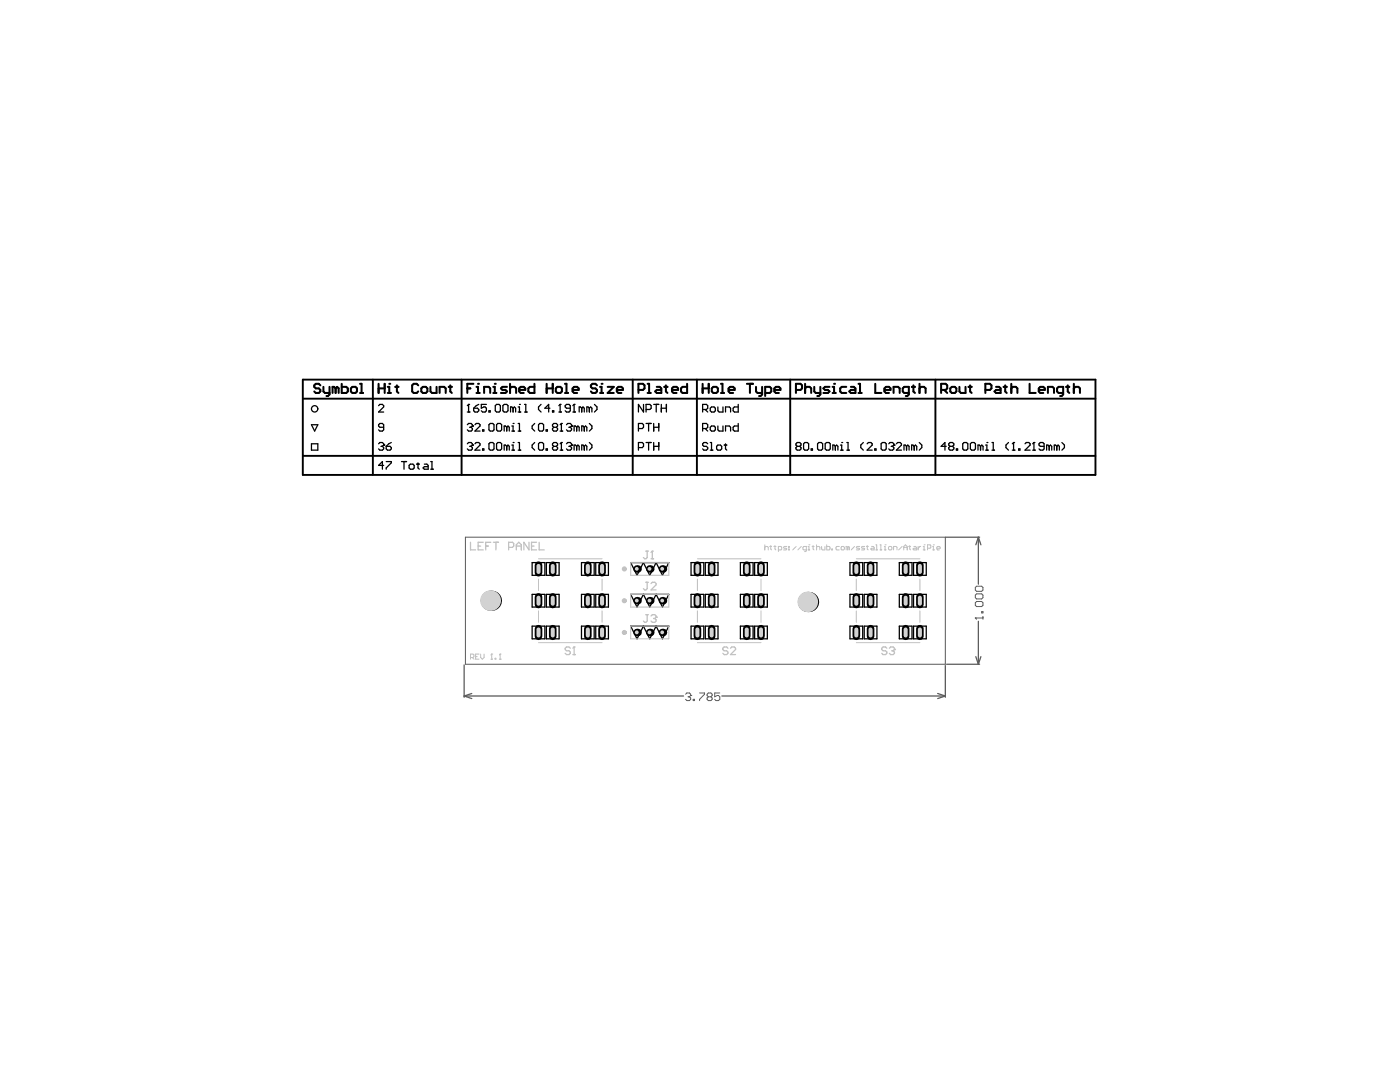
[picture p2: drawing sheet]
<svg xmlns="http://www.w3.org/2000/svg" width="279mm" height="216mm" viewBox="0 0 279 216" stroke-linecap="round" stroke-linejoin="round" font-family="sans-serif">
<g fill="none" stroke="#000" stroke-width=".25">
<path d="M62.2 88.6h1.2v1.2h-1.2zM62.2 84.8h1.2l-.6 1.2zM75.6 88.6l.2-.3h.5l.3 .3v.2M75.6 80.9l.2-.2h.5l.3 .2v.3l-1 1h1M76.1 89.1h.2M76.3 89.1l.3 .2v.3l-.3 .2h-.5l-.2-.2M76.6 88.8h.1M76.6 85.3h-.8l-.2-.3v-.2l.2-.3h.5l.3 .3v1l-.3 .2h-.5l-.2-.2M76.6 88.8l-.3 .3M76.6 92.9h-1l.7-.8v1.5M77.1 89.1h.7l.3 .2v.3l-.3 .2h-.5l-.2-.2zM77.1 92.1h1v.3l-1 1v.2"/>
<path d="M78.1 88.3l-.5 .3-.5 .5M80.1 92.1h1M80.6 92.1v1.5M81.6 92.9l.3-.3h.5l.3 .3v.5l-.3 .2h-.5l-.3-.2zM83.2 92.6h.5M83.4 92.4v1l.3 .2M84.7 92.6h.5l.2 .3v.7h-.7l-.3-.2 .3-.3h.7M86 92.1h.2v1.5M86 93.6h.5M93.3 88.6l.2-.3h.5l.3 .3v.2M93.3 84.8l.2-.3h.5l.3 .3v.2M93.3 82.2h.5"/>
<path d="M93.5 80.7h.1M93.5 80.7v1.5M93.5 80.7l-.2 .2M93.8 89.1h.2M93.8 85.3h.2M94 89.1l.3 .2v.3l-.3 .2h-.5l-.2-.2M94 85.3l.3 .2v.3l-.3 .2h-.5l-.2-.2M94.3 88.8h.1M94.3 85h.1M94.3 88.8l-.3 .3M94.3 85l-.3 .3M94.5 81.5h.8l.2 .2v.3l-.2 .2h-.5l-.3-.2z"/>
<path d="M94.8 88.6l.2-.3h.5l.3 .3v.2l-1 1h1M94.8 84.8l.2-.3h.5l.3 .3v.2l-1 1h1M95.5 80.7l-.5 .2-.5 .6M96.3 89.6h.3v.2h-.3zM96.3 85.8h.3v.2h-.3zM97.1 80.7h-1v.8l.5-.3h.2l.3 .3v.5l-.3 .2h-.5l-.2-.2M97.6 88.6l.2-.3h.5l.3 .3v1l-.3 .2h-.5l-.2-.2zM97.6 84.8l.2-.3h.5l.3 .3v1l-.3 .2h-.5l-.2-.2zM97.6 82h.2v.2h-.2zM98.8 80.9l.3-.2h.5l.3 .2v1.1l-.3 .2h-.5l-.3-.2zM99.1 88.6l.3-.3h.5l.2 .3v1l-.2 .2h-.5l-.3-.2zM99.1 84.8l.3-.3h.5l.2 .3v1l-.2 .2h-.5l-.3-.2z"/>
<path d="M100.4 80.9l.2-.2h.5l.3 .2v1.1l-.3 .2h-.5l-.2-.2zM101.1 85.3l-.2-.3h-.3v1M101.1 89.1l-.2-.3h-.3v1M101.1 85.3v.7M101.1 89.1v.7M101.1 89.1l.3-.3 .2 .3v.7M101.1 85.3l.3-.3 .2 .3v.7M102.1 89.8h.6M102.1 86h.6M102.1 88.8h.3v1M102.1 85h.3v1M102.4 88.3h.1"/>
<path d="M102.4 84.5h.1M102.4 81.5l.3-.3 .2 .3v.7M102.4 81.5v.7M102.4 81.5l-.3-.3h-.2v1M103.4 89.8h.5M103.4 88.3h.3v1.5M103.4 84.5h.3v1.5M103.4 82.2h.5M103.4 86h.5M103.4 81.2h.3v1M103.7 80.7h.1M104.7 82.2h.5"/>
<path d="M104.7 80.7h.2v1.5M106.7 84.5l-.5 .5v.5l.5 .5M106.7 88.3l-.5 .5v.5l.5 .5M107.5 88.6l.2-.3h.5l.3 .3v1l-.3 .2h-.5l-.2-.2zM107.5 84.8l.2-.3h.5l.3 .3v1l-.3 .2h-.5l-.2-.2zM108 80.7l-.5 .5v.5l.5 .5M109 89.6h.2v.2h-.2zM109 85.8h.2v.2h-.2zM109.8 81.5h-1.1l.8-.8v1.5M110.3 82h.2v.2h-.2zM110.5 89.1l-.2 .2v.3l.2 .2h.5l.3-.2v-.3l-.3-.2M110.5 89.1l-.2-.3v-.2l.2-.3h.5l.3 .3v.2l-.3 .3"/>
<path d="M110.5 89.1h.5M110.5 85.3l-.2-.3v-.2l.2-.3h.5l.3 .3v.2l-.3 .3M110.5 85.3h.5M110.5 85.3l-.2 .2v.3l.2 .2h.5l.3-.2v-.3l-.3-.2M111.5 82.2h.5M111.8 80.7h.1M111.8 89.8h.5M111.8 86h.5M111.8 80.7v1.5M111.8 80.7l-.3 .2M112 88.3h.1M112 84.5h.1"/>
<path d="M112 84.5v1.5M112 88.3v1.5M112 88.3l-.2 .3M112 84.5l-.2 .3M113.1 88.6l.2-.3h.5l.3 .3v.2M113.1 84.8l.2-.3h.5l.3 .3v.2M113.6 89.1h.2M113.6 85.3h.2M113.8 89.1l.3 .2v.3l-.3 .2h-.5l-.2-.2M113.8 81.5h-.7l-.3-.3v-.3l.3-.2h.5l.2 .2v1.1l-.2 .2h-.5l-.3-.2M113.8 85.3l.3 .2v.3l-.3 .2h-.5l-.2-.2M114.1 88.8h.1"/>
<path d="M114.1 85h.1M114.1 88.8l-.3 .3M114.1 85l-.3 .3M114.3 82.2h.5M114.6 80.7h.1M114.6 80.7v1.5M114.6 80.7l-.3 .2M115.1 89.1l-.3-.3h-.2v1M115.1 85.3l.2-.3 .3 .3v.7M115.1 85.3l-.3-.3h-.2v1M115.1 85.3v.7M115.1 89.1v.7"/>
<path d="M115.1 89.1l.2-.3 .3 .3v.7M116.1 81.5l-.3-.3h-.2v1M116.1 81.5v.7M116.1 81.5l.3-.3 .2 .3v.7M116.6 89.1l-.2-.3h-.3v1M116.6 85.3l-.2-.3h-.3v1M116.6 85.3v.7M116.6 89.1v.7M116.6 89.1l.3-.3 .2 .3v.7M116.6 85.3l.3-.3 .2 .3v.7M117.6 84.5l.5 .5v.5l-.5 .5M117.6 81.5l-.2-.3h-.3v1"/>
<path d="M117.6 88.3l.5 .5v.5l-.5 .5M117.6 81.5l.3-.3 .2 .3v.7M117.6 81.5v.7M118.6 80.7l.5 .5v.5l-.5 .5M127.4 85.5h.8l.2-.2v-.5l-.2-.3h-.8v1.5M127.4 89.3h.8l.2-.2v-.5l-.2-.3h-.8v1.5M128.4 80.7v1.5l-1-1.5v1.5M128.9 88.3h1M128.9 84.5h1M128.9 81.7h.8l.2-.2v-.6l-.2-.2h-.8v1.5M129.4 84.5v1.5M129.4 88.3v1.5"/>
<path d="M130.5 84.5v1.5M130.5 88.3v1.5M130.5 89.1h1M130.5 85.3h1M130.5 80.7h1M131 80.7v1.5M131.5 84.5v1.5M131.5 88.3v1.5M132 80.7v1.5M132 81.5h1M133 80.7v1.5M140.2 85.5h.8l.2-.2v-.5l-.2-.3h-.8v1.5"/>
<path d="M140.2 81.7h.8l.2-.2v-.6l-.2-.2h-.8v1.5M140.7 85.5l.5 .5M140.7 81.7l.5 .5M141.2 88.6l-.2-.3h-.5l-.3 .3v.2l.3 .3h.5l.2 .2v.3l-.2 .2h-.5l-.3-.2M141.7 89.8h.6M141.7 88.3h.3v1.5M141.7 81.5l.3-.3h.5l.3 .3v.5l-.3 .2h-.5l-.3-.2zM141.7 85.3l.3-.3h.5l.3 .3v.5l-.3 .2h-.5l-.3-.2zM143 89.1l.3-.3h.5l.2 .3v.5l-.2 .2h-.5l-.3-.2zM143.3 81.2v.8l.2 .2h.8v-1M143.3 85v.8l.2 .2h.8v-1M144.5 88.8h.5"/>
<path d="M144.8 82.2v-1h.8l.2 .3v.7M144.8 86v-1h.8l.2 .3v.7M144.8 88.6v1l.2 .2M147.3 80.7v1.5h-.7l-.3-.2v-.5l.3-.3h.7M147.3 84.5v1.5h-.7l-.3-.2v-.5l.3-.3h.7M159.1 89.1l-.3 .2v.3l.3 .2h.5l.3-.2v-.3l-.3-.2M159.1 89.1l-.3-.3v-.2l.3-.3h.5l.3 .3v.2l-.3 .3M159.1 89.1h.5M160.4 88.6l.2-.3h.5l.3 .3v1l-.3 .2h-.5l-.2-.2zM161.9 89.6h.2v.2h-.2zM163.2 88.6l.2-.3h.5l.3 .3v1l-.3 .2h-.5l-.2-.2zM164.7 88.6l.2-.3h.5l.3 .3v1l-.3 .2h-.5l-.2-.2z"/>
<path d="M166.7 89.1l-.2-.3h-.3v1M166.7 89.1v.7M166.7 89.1l.3-.3 .2 .3v.7M167.7 89.8h.5M167.7 88.8h.3v1M168 88.3h.1M169 89.8h.5M169 88.3h.2v1.5M172.3 88.3l-.5 .5v.5l.5 .5M173.1 88.6l.2-.3h.5l.3 .3v.2l-1 1h1M174.6 89.6h.2v.2h-.2zM175.8 88.6l.3-.3h.5l.3 .3v1l-.3 .2h-.5l-.3-.2z"/>
<path d="M177.4 88.6l.2-.3h.5l.3 .3v.2M177.9 89.1h.2M178.1 89.1l.3 .2v.3l-.3 .2h-.5l-.2-.2M178.4 88.8h.1M178.4 88.8l-.3 .3M178.9 88.6l.2-.3h.6l.2 .3v.2l-1 1h1M180.9 89.1l-.2-.3h-.3v1M180.9 89.1v.7M180.9 89.1l.3-.3 .2 .3v.7M182.4 89.1l-.2-.3h-.3v1M182.4 89.1v.7M182.4 89.1l.3-.3 .2 .3v.7"/>
<path d="M183.5 88.3l.5 .5v.5l-.5 .5M188.8 89.1h-1l.8-.8v1.5M189.6 89.1l-.3 .2v.3l.3 .2h.5l.3-.2v-.3l-.3-.2M189.6 89.1l-.3-.3v-.2l.3-.3h.5l.3 .3v.2l-.3 .3M189.6 89.1h.5M190.9 89.6h.2v.2h-.2zM192.1 88.6l.3-.3h.5l.2 .3v1l-.2 .2h-.5l-.3-.2zM193.7 88.6l.2-.3h.5l.3 .3v1l-.3 .2h-.5l-.2-.2zM195.7 89.1l-.3-.3h-.2v1M195.7 89.1v.7M195.7 89.1l.2-.3 .3 .3v.7M196.7 89.8h.5"/>
<path d="M196.7 88.8h.3v1M197 88.3h.1M198 89.8h.5M198 88.3h.2v1.5M201.3 88.3l-.5 .5v.5l.5 .5M202 89.8h.5M202.3 88.3h.1M202.3 88.3v1.5M202.3 88.3l-.3 .3M203.3 89.6h.3v.2h-.3zM204.6 88.6l.2-.3h.5l.3 .3v.2l-1 1h1M206.1 89.8h.5"/>
<path d="M206.3 88.3h.1M206.3 88.3v1.5M206.3 88.3l-.2 .3M208.4 89.1h-.8l-.2-.3v-.2l.2-.3h.5l.3 .3v1l-.3 .2h-.5l-.2-.2M209.4 89.1l-.3-.3h-.2v1M209.4 89.1v.7M209.4 89.1l.2-.3 .3 .3v.7M210.9 89.1l-.2-.3h-.3v1M210.9 89.1v.7M210.9 89.1l.3-.3 .2 .3v.7M211.9 88.3l.5 .5v.5l-.5 .5M106.2 112.3h2.5v2.5h-2.5z"/>
<path d="M106.2 118.6h2.5v2.5h-2.5zM109 112.3h2.6v2.5h-2.6zM109 118.6h2.6v2.5h-2.6zM116 112.3h2.6v2.5h-2.6zM116 118.6h2.6v2.5h-2.6zM118.9 112.3h2.5v2.5h-2.5zM118.9 118.6h2.5v2.5h-2.5zM125.9 118.6h7.6l-1.3 2.5-1.3-2.5-1.2 2.5-1.3-2.5-1.3 2.5zM125.9 112.3h7.6l-1.3 2.5-1.3-2.5-1.2 2.5-1.3-2.5-1.3 2.5zM137.9 112.3h2.6v2.5h-2.6zM137.9 118.6h2.6v2.5h-2.6zM140.8 112.3h2.5v2.5h-2.5z"/>
<path d="M140.8 118.6h2.5v2.5h-2.5zM147.8 112.3h2.5v2.5h-2.5zM147.8 118.6h2.5v2.5h-2.5zM150.6 112.3h2.5v2.5h-2.5zM150.6 118.6h2.5v2.5h-2.5zM169.6 112.3h2.6v2.5h-2.6zM169.6 118.6h2.6v2.5h-2.6zM172.5 112.3h2.5v2.5h-2.5zM172.5 118.6h2.5v2.5h-2.5zM179.5 112.3h2.5v2.5h-2.5zM179.5 118.6h2.5v2.5h-2.5zM182.3 112.3h2.6v2.5h-2.6z"/>
<path d="M182.3 118.6h2.6v2.5h-2.6zM106.2 124.9h2.5v2.6h-2.5zM109 124.9h2.6v2.6h-2.6zM116 124.9h2.6v2.6h-2.6zM118.9 124.9h2.5v2.6h-2.5zM125.9 124.9h7.6l-1.3 2.6-1.3-2.6-1.2 2.6-1.3-2.6-1.3 2.6zM137.9 124.9h2.6v2.6h-2.6zM140.8 124.9h2.5v2.6h-2.5zM147.8 124.9h2.5v2.6h-2.5zM150.6 124.9h2.5v2.6h-2.5zM169.6 124.9h2.6v2.6h-2.6zM172.5 124.9h2.5v2.6h-2.5z"/>
<path d="M179.5 124.9h2.5v2.6h-2.5zM182.3 124.9h2.6v2.6h-2.6z"/>
<circle cx="62.8" cy="81.6" r=".63"/>
<circle cx="98" cy="119.9" r="1.27"/>
<circle cx="161.3" cy="120.1" r="1.27"/>
</g>
<path d="M60.4 75.8h158.2v19h-158.2zM60.4 79.6h158.2M74.4 75.8v19M92.1 75.8v19M126.3 75.8v19M139.1 75.8v19M157.7 75.8v19M186.7 75.8v19M60.4 91h158.2" fill="none" stroke="#000" stroke-width=".38"/>
<g fill="none" stroke="#000" stroke-width=".41">
<path d="M63.9 76.9l-.3-.3h-.6l-.3 .3v.3l.3 .3h.6l.3 .3v.3l-.3 .3h-.6l-.3-.3M64.5 77.2v.9l.3 .3h1M65.8 77.2v1.5l-.3 .3h-.3M67 77.5l.3-.3 .3 .3v.9M67 77.5l-.3-.3h-.3v1.2M67 77.5v.9M68.2 76.6v1.8h.9l.3-.3v-.6l-.3-.3h-.9M70 77.5l.3-.3h.6l.3 .3v.6l-.3 .3h-.6l-.3-.3zM71.9 76.6h.3v1.8M71.9 78.4h.6M75.6 77.5h1.2M75.6 76.6v1.8"/>
<path d="M76.8 76.6v1.8M77.4 78.4h.6M77.4 77.2h.3v1.2M78.9 77.2h.6M79.2 76.9v1.2l.3 .3M83.5 76.9l-.3-.3h-.6l-.3 .3v1.2l.3 .3h.6l.3-.3M84.1 77.5l.3-.3h.6l.3 .3v.6l-.3 .3h-.6l-.3-.3zM85.9 77.2v.9l.3 .3h.9v-1.2M87.7 78.4v-1.2h.9l.4 .3v.9M89.6 77.2h.6M89.9 76.9v1.2l.3 .3M93.3 77.5h.6"/>
<path d="M94.5 76.6h-1.2v1.8M95.1 78.4h.6M95.1 77.2h.3v1.2M96.6 78.4v-1.2h.9l.3 .3v.9M98.4 78.4h.6M98.4 77.2h.3v1.2M101.2 77.2h-.9l-.3 .3 .3 .3h.6l.3 .3-.3 .3h-.9M101.8 77.5l.3-.3h.6l.3 .3v.9M101.8 76.6v1.8M103.6 77.8h1.2v-.3l-.3-.3h-.6l-.3 .3v.6l.3 .3h.6M106.7 76.6v1.8h-1l-.3-.3v-.6l.3-.3h1M109.1 77.5h1.2"/>
<path d="M109.1 76.6v1.8M110.3 76.6v1.8M110.9 77.5l.3-.3h.6l.3 .3v.6l-.3 .3h-.6l-.3-.3zM112.7 76.6h.4v1.8M112.7 78.4h.7M114.3 77.8h1.2v-.3l-.3-.3h-.6l-.3 .3v.6l.3 .3h.6M119.1 76.9l-.3-.3h-.6l-.3 .3v.3l.3 .3h.6l.3 .3v.3l-.3 .3h-.6l-.3-.3M119.8 78.4h.6M119.8 77.2h.3v1.2M121.3 77.2h1.2l-1.2 1.2h1.2M123.1 77.8h1.2v-.3l-.3-.3h-.6l-.3 .3v.6l.3 .3h.6M127.4 77.8h.9l.3-.3v-.6l-.3-.3h-.9v1.8"/>
<path d="M129.2 76.6h.3v1.8M129.2 78.4h.6M131.1 77.2h.6l.3 .3v.9h-.9l-.3-.3 .3-.3h.9M132.6 77.2h.6M132.9 76.9v1.2l.3 .3M134.1 77.8h1.2v-.3l-.3-.3h-.6l-.3 .3v.6l.3 .3h.6M137.1 76.6v1.8h-.9l-.3-.3v-.6l.3-.3h.9M140.2 77.5h1.2M140.2 76.6v1.8M141.4 76.6v1.8M142.1 77.5l.3-.3h.6l.3 .3v.6l-.3 .3h-.6l-.3-.3zM143.9 76.6h.3v1.8"/>
<path d="M143.9 78.4h.6M145.4 77.8h1.2v-.3l-.3-.3h-.6l-.3 .3v.6l.3 .3h.6M149.1 76.6h1.2M149.7 76.6v1.8M150.9 77.2v.9l.3 .3h.9M152.1 77.2v1.5l-.3 .3h-.3M152.7 78.4h.9l.3-.3v-.6l-.3-.3h-.9v1.8M154.5 77.8h1.3v-.3l-.4-.3h-.6l-.3 .3v.6l.3 .3h.6M158.8 77.8h1l.3-.3v-.6l-.3-.3h-1v1.8M160.7 77.5l.3-.3h.6l.3 .3v.9M160.7 76.6v1.8M162.5 77.2v.9l.3 .3h.9"/>
<path d="M163.7 77.2v1.5l-.3 .3h-.3M165.5 77.2h-.9l-.3 .3 .3 .3h.6l.3 .3-.3 .3h-.9M166.2 78.4h.6M166.2 77.2h.3v1.2M168.9 77.2h-.9l-.3 .3v.6l.3 .3h.9M169.8 77.2h.6l.3 .3v.9h-.9l-.3-.3 .3-.3h.9M171.3 76.6h.3v1.8M171.3 78.4h.6M174.7 76.6v1.8h1.2M176.5 77.8h1.2v-.3l-.3-.3h-.6l-.3 .3v.6l.3 .3h.6M178.3 78.4v-1.2h.9l.4 .3v.9M181.4 78.4h-.9l-.3-.3v-.6l.3-.3h.9v1.5l-.3 .3h-.3"/>
<path d="M182 77.2h.6M182.3 76.9v1.2l.3 .3M183.5 77.5l.3-.3h.6l.3 .3v.9M183.5 76.6v1.8M187.8 77.8h.9l.3-.3v-.6l-.3-.3h-.9v1.8M188.4 77.8l.6 .6M189.6 77.5l.4-.3h.6l.3 .3v.6l-.3 .3h-.6l-.4-.3zM191.5 77.2v.9l.3 .3h.9v-1.2M193.3 77.2h.6M193.6 76.9v1.2l.3 .3M196.7 77.8h.9l.3-.3v-.6l-.3-.3h-.9v1.8M198.8 77.2h.6l.3 .3v.9h-.9l-.3-.3 .3-.3h.9"/>
<path d="M200.3 77.2h.6M200.6 76.9v1.2l.3 .3M201.8 77.5l.3-.3h.6l.3 .3v.9M201.8 76.6v1.8M205.5 76.6v1.8h1.2M207.3 77.8h1.2v-.3l-.3-.3h-.6l-.3 .3v.6l.3 .3h.6M209.1 78.4v-1.2h.9l.4 .3v.9M212.2 78.4h-.9l-.3-.3v-.6l.3-.3h.9v1.5l-.3 .3h-.3M212.8 77.2h.6M213.1 76.9v1.2l.3 .3M214.3 77.5l.3-.3h.6l.3 .3v.9M214.3 76.6v1.8"/>
</g>
<g fill="#000">
<circle cx="77.7" cy="76.6" r=".2"/>
<circle cx="95.4" cy="76.6" r=".2"/>
<circle cx="98.7" cy="76.6" r=".2"/>
<circle cx="120.1" cy="76.6" r=".2"/>
<circle cx="166.5" cy="76.6" r=".2"/>
<circle cx="127.1" cy="119.9" r=".76"/>
</g>
<g fill="none" stroke="#5a5a5a" stroke-width=".2">
<path d="M92.9 107.2h95.8v25.3h-95.8zM188.7 107.2h.1M194.6 117.2l.3-.2h1l.3 .2v.5l-.3 .3h-1l-.3-.3zM194.6 118.8l.3-.3h1l.3 .3v.5l-.3 .2h-1l-.3-.2zM136.8 138.5l.3-.2h.5l.2 .2v.3M137.3 139h.3M137.6 139l.2 .3v.2l-.2 .3h-.5l-.3-.3M137.8 138.8h.1M137.8 138.8l-.2 .2M138.3 139.5h.3v.3h-.3zM139.6 138.3h1v.2l-1 1v.3M141.4 139l-.3-.2v-.3l.3-.2h.5l.2 .2v.3l-.2 .2"/>
<path d="M141.4 139h.5M141.4 139l-.3 .3v.2l.3 .3h.5l.2-.3v-.2l-.2-.3M143.7 138.3h-1.1v.7l.5-.2h.3l.3 .2v.5l-.3 .3h-.5l-.3-.3M194.6 123.3h.1M194.6 120.3l.3-.3h1l.3 .3v.5l-.3 .2h-1l-.3-.2zM194.6 123.3h1.6M194.6 123.3l.3 .3M195.9 122h.3v.3h-.3zM196.2 123.1v.5"/>
</g>
<g fill="none" stroke="#5a5a5a" stroke-width=".25">
<path d="M188.9 107.2h6.6M195.3 107.2l.5 1.5M195.3 107.2l-.6 1.5M195.3 107.2v9.4M92.6 132.7v6.4M92.6 138.9l1.6 .5M92.6 138.9h43.8M94.2 138.4l-1.6 .5M144.1 138.9h44.6M187.1 138.4l1.6 .5M188.7 132.8v6.3M188.7 138.9l-1.6 .5"/>
<path d="M188.9 132.5h6.6M194.7 131l.6 1.5M195.3 124v8.5M195.8 131l-.5 1.5"/>
</g>
<g fill="none" stroke="#c0c0c0" stroke-width=".2">
<path d="M107.5 115.6v2.2M107.5 111.5h12.7M120.2 115.6v2.2M125.9 112.3h7.6v2.5h-7.6zM125.9 118.6h7.6v2.5h-7.6zM139.2 115.6v2.2M139.2 111.5h12.7M151.9 115.6v2.2M152.6 108.7v1M152.6 109.2l.2-.2h.3l.2 .2v.5M153.6 109h.4M153.8 108.9v.6l.2 .2"/>
<path d="M154.5 109h.3M154.7 108.9v.6l.1 .2M155.3 109.7h.6l.1-.2-.1-.5h-.6v1.1M157 109h-.5l-.1 .2 .6 .3-.1 .2h-.5M157.4 109h.1v.2h-.1zM157.4 109.5h.1v.2h-.1zM158.9 109l-.7 .7M159.9 109l-.7 .7M160.9 109.7h-.5l-.2-.2v-.3l.2-.2h.5v.9l-.3 .2M161.3 109h.1v.7M161.3 109.7h.3M161.4 108.7h.1"/>
<path d="M162.1 109h.3M162.3 108.9v.6l.1 .2M163 109.2l.1-.2h.4l.1 .2v.5M163 108.7v1M164 109v.5l.1 .2h.5v-.7M165 108.7v1h.5l.1-.5-.1-.2h-.5M166 109.5h.2v.2h-.2zM167.5 109h-.5l-.2 .2 .2 .5h.5M168 109h.4l.1 .2-.1 .5h-.4l-.1-.2zM169.2 109.2l-.3-.2v.7M169.2 109.2v.5M169.2 109.2l.2-.2 .1 .2v.5"/>
<path d="M170.5 109l-.6 .7M170.9 115.6v2.2M170.9 111.5h12.7M171.6 109h-.5l-.2 .2 .2 .2h.3l.2 .1-.2 .2h-.5M172.6 109h-.5l-.2 .2 .2 .2h.3l.2 .1-.2 .2h-.5M172.9 109h.4M173.1 108.9v.6l.2 .2M173.9 109h.4l.2 .2v.5h-.6l-.1-.2 .1-.1h.6M174.8 109.7h.3M174.8 108.7h.2v1M175.6 109.7h.4M175.6 108.7h.2v1"/>
<path d="M176.5 109h.1v.7M176.5 109.7h.3M176.6 108.7h.1M177.3 109.2l.2-.2h.3l.2 .2v.3l-.2 .2h-.3l-.2-.2zM178.3 109.7v-.7h.5l.2 .2v.5M180 109l-.7 .7M180.4 109.2h.6M180.4 109.7v-.7l.3-.3 .3 .3v.7M181.4 109h.3M181.6 108.9v.6l.1 .2M182.4 109h.3l.2 .2v.5h-.5l-.2-.2 .2-.1h.5M183.2 109v.7"/>
<path d="M183.6 115.6v2.2M183.7 109l-.5 .4M184.2 109h.2v.7M184.2 109.7h.4M184.4 108.7h.1M185.1 109.4h.5l.2-.2-.2-.5h-.5v1M186.1 109h.2v.7M186.1 109.7h.4M186.3 108.7h.1M187 109.4h.6l-.1-.4h-.4l-.1 .2v.3l.1 .2h.4M93.9 131.2h.5l.2-.2v-.3l-.2-.2h-.5v1M94.2 131.2l.4 .3"/>
<path d="M94.9 131h.3M95.6 130.5h-.7v1h.7M95.9 130.5v.7l.4 .3 .3-.3v-.7M98 131.5h.3M98.1 130.5h.1M98.1 130.5v1M98.1 130.5l-.1 .2M98.8 131.4h.2v.1h-.2zM99.7 131.5h.3M99.8 130.5h.1M99.8 130.5v1M99.8 130.5l-.1 .2"/>
<path d="M107.5 121.9v2.3M107.5 128.2h12.7M120.2 121.9v2.3M125.9 124.9h7.6v2.6h-7.6zM139.2 121.9v2.3M139.2 128.2h12.7M151.9 121.9v2.3M170.9 121.9v2.3M170.9 128.2h12.7M183.6 121.9v2.3"/>
</g>
<g fill="none" stroke="#c0c0c0" stroke-width=".25">
<path d="M93.9 108.2v1.5h1M95.4 109h.5M96.4 108.2h-1v1.5h1M96.9 109h.5M98 108.2h-1.1v1.5M98.5 108.2h1M99 108.2v1.5M101.5 109.2h.8l.2-.2v-.5l-.2-.3h-.8v1.5M103 109h1M103 109.7v-1l.5-.5 .5 .5v1M105.6 108.2v1.5l-1-1.5v1.5M106.1 109h.5"/>
<path d="M107.1 108.2h-1v1.5h1M107.6 108.2v1.5h1M128.9 110h.5M128.9 116.2h.5M129.2 110v1.2l-.3 .3h-.2l-.3-.3M129.2 116.2v1.3l-.3 .2h-.2l-.3-.2M129.9 116.4l.3-.2h.5l.2 .2v.3l-1 1h1M129.9 111.5h.5M130.2 110h.1M130.2 110v1.5M130.2 110l-.3 .2M113.8 129.3l-.2-.2h-.5l-.3 .2v.3l.3 .3h.5l.2 .2v.3l-.2 .2h-.5l-.3-.2"/>
<path d="M114.3 130.6h.5M114.6 129.1h.1M114.6 129.1v1.5M114.6 129.1l-.3 .2M128.9 122.7h.5M129.2 122.7v1.2l-.3 .3h-.2l-.3-.3M129.9 122.9l.3-.2h.5l.2 .2v.3M130.4 123.4h.3M130.7 123.4l.2 .3v.2l-.2 .3h-.5l-.3-.3M130.9 123.2h.1M130.9 123.2l-.2 .2M145.3 129.3l-.3-.2h-.5l-.2 .2v.3l.2 .3h.5l.3 .2v.3l-.3 .2h-.5l-.2-.2"/>
<path d="M145.8 129.3l.2-.2h.5l.3 .2v.3l-1 1h1M177 129.3l-.3-.2h-.5l-.2 .2v.3l.2 .3h.5l.3 .2v.3l-.3 .2h-.5l-.2-.2M177.5 129.3l.2-.2h.6l.2 .2v.3M178 129.9h.3M178.3 129.9l.2 .2v.3l-.2 .2h-.6l-.2-.2M178.5 129.6h.1M178.5 129.6l-.2 .3"/>
</g>
<g fill="none" stroke="#c0c0c0" stroke-width=".51">
<circle cx="124.6" cy="113.5" r=".25"/>
<circle cx="124.6" cy="119.9" r=".25"/>
<circle cx="124.6" cy="126.2" r=".25"/>
</g>
<path d="M110.3 112.8v1.5M110.3 119.1v1.5M117.3 112.8v1.5M117.3 119.1v1.5M120.2 112.8v1.5M120.2 119.1v1.5M170.9 112.8v1.5M170.9 119.1v1.5M120.2 125.4v1.6M170.9 125.4v1.6" fill="none" stroke="#000" stroke-width="1.5"/>
<path d="M110.3 112.9v1.2M110.3 119.3v1.2M117.3 112.9v1.2M117.3 119.3v1.2M120.2 112.9v1.2M120.2 119.3v1.2M170.9 112.9v1.2M170.9 119.3v1.2M120.2 125.6v1.2M170.9 125.6v1.2" fill="none" stroke="#d2d2d2" stroke-width=".81"/>
<circle cx="127.1" cy="119.8" r=".38" fill="#d2d2d2"/>
<circle cx="129.7" cy="119.9" r=".76" fill="#000"/>
<circle cx="129.6" cy="119.8" r=".38" fill="#d2d2d2"/>
<circle cx="127.1" cy="113.5" r=".76" fill="#000"/>
<circle cx="127.1" cy="113.5" r=".38" fill="#d2d2d2"/>
<circle cx="129.7" cy="113.5" r=".76" fill="#000"/>
<circle cx="129.6" cy="113.5" r=".38" fill="#d2d2d2"/>
<path d="M139.2 112.8v1.5M139.2 119.1v1.5M142 112.8v1.5M142 119.1v1.5M151.9 112.8v1.5M151.9 119.1v1.5" fill="none" stroke="#000" stroke-width="1.5"/>
<path d="M139.2 112.9v1.2M139.2 119.3v1.2M142 112.9v1.2M142 119.3v1.2M151.9 112.9v1.2M151.9 119.3v1.2" fill="none" stroke="#d2d2d2" stroke-width=".81"/>
<circle cx="161.3" cy="120.1" r="2.03" fill="#000"/>
<circle cx="161.2" cy="120.1" r="2.05" fill="#d2d2d2"/>
<path d="M183.6 112.8v1.5M183.6 119.1v1.5M110.3 125.4v1.6M117.3 125.4v1.6" fill="none" stroke="#000" stroke-width="1.5"/>
<path d="M183.6 112.9v1.2M183.6 119.3v1.2M110.3 125.6v1.2M117.3 125.6v1.2" fill="none" stroke="#d2d2d2" stroke-width=".81"/>
<circle cx="127.1" cy="126.2" r=".76" fill="#000"/>
<circle cx="127.1" cy="126.2" r=".38" fill="#d2d2d2"/>
<circle cx="129.7" cy="126.2" r=".76" fill="#000"/>
<circle cx="129.6" cy="126.2" r=".38" fill="#d2d2d2"/>
<path d="M107.5 119.1v1.5M139.2 125.4v1.6M142 125.4v1.6M151.9 125.4v1.6M183.6 125.4v1.6" fill="none" stroke="#000" stroke-width="1.5"/>
<path d="M107.5 119.3v1.2M139.2 125.6v1.2M142 125.6v1.2M151.9 125.6v1.2M183.6 125.6v1.2" fill="none" stroke="#d2d2d2" stroke-width=".81"/>
<circle cx="98" cy="119.9" r="2.03" fill="#000"/>
<circle cx="97.9" cy="119.8" r="2.07" fill="#d2d2d2"/>
<path d="M107.5 112.8v1.5" fill="none" stroke="#000" stroke-width="1.5"/>
<path d="M107.5 112.9v1.2" fill="none" stroke="#d2d2d2" stroke-width=".81"/>
<circle cx="132.2" cy="119.9" r=".76" fill="#000"/>
<circle cx="132.2" cy="119.8" r=".38" fill="#d2d2d2"/>
<circle cx="132.2" cy="113.5" r=".76" fill="#000"/>
<circle cx="132.2" cy="113.5" r=".38" fill="#d2d2d2"/>
<path d="M149 112.8v1.5M149 119.1v1.5M173.7 112.8v1.5M173.7 119.1v1.5M180.7 112.8v1.5M180.7 119.1v1.5M107.5 125.4v1.6" fill="none" stroke="#000" stroke-width="1.5"/>
<path d="M149 112.9v1.2M149 119.3v1.2M173.7 112.9v1.2M173.7 119.3v1.2M180.7 112.9v1.2M180.7 119.3v1.2M107.5 125.6v1.2" fill="none" stroke="#d2d2d2" stroke-width=".81"/>
<circle cx="132.2" cy="126.2" r=".76" fill="#000"/>
<circle cx="132.2" cy="126.2" r=".38" fill="#d2d2d2"/>
<path d="M149 125.4v1.6M173.7 125.4v1.6M180.7 125.4v1.6" fill="none" stroke="#000" stroke-width="1.5"/>
<path d="M149 125.6v1.2M173.7 125.6v1.2M180.7 125.6v1.2" fill="none" stroke="#d2d2d2" stroke-width=".81"/>
</svg>
